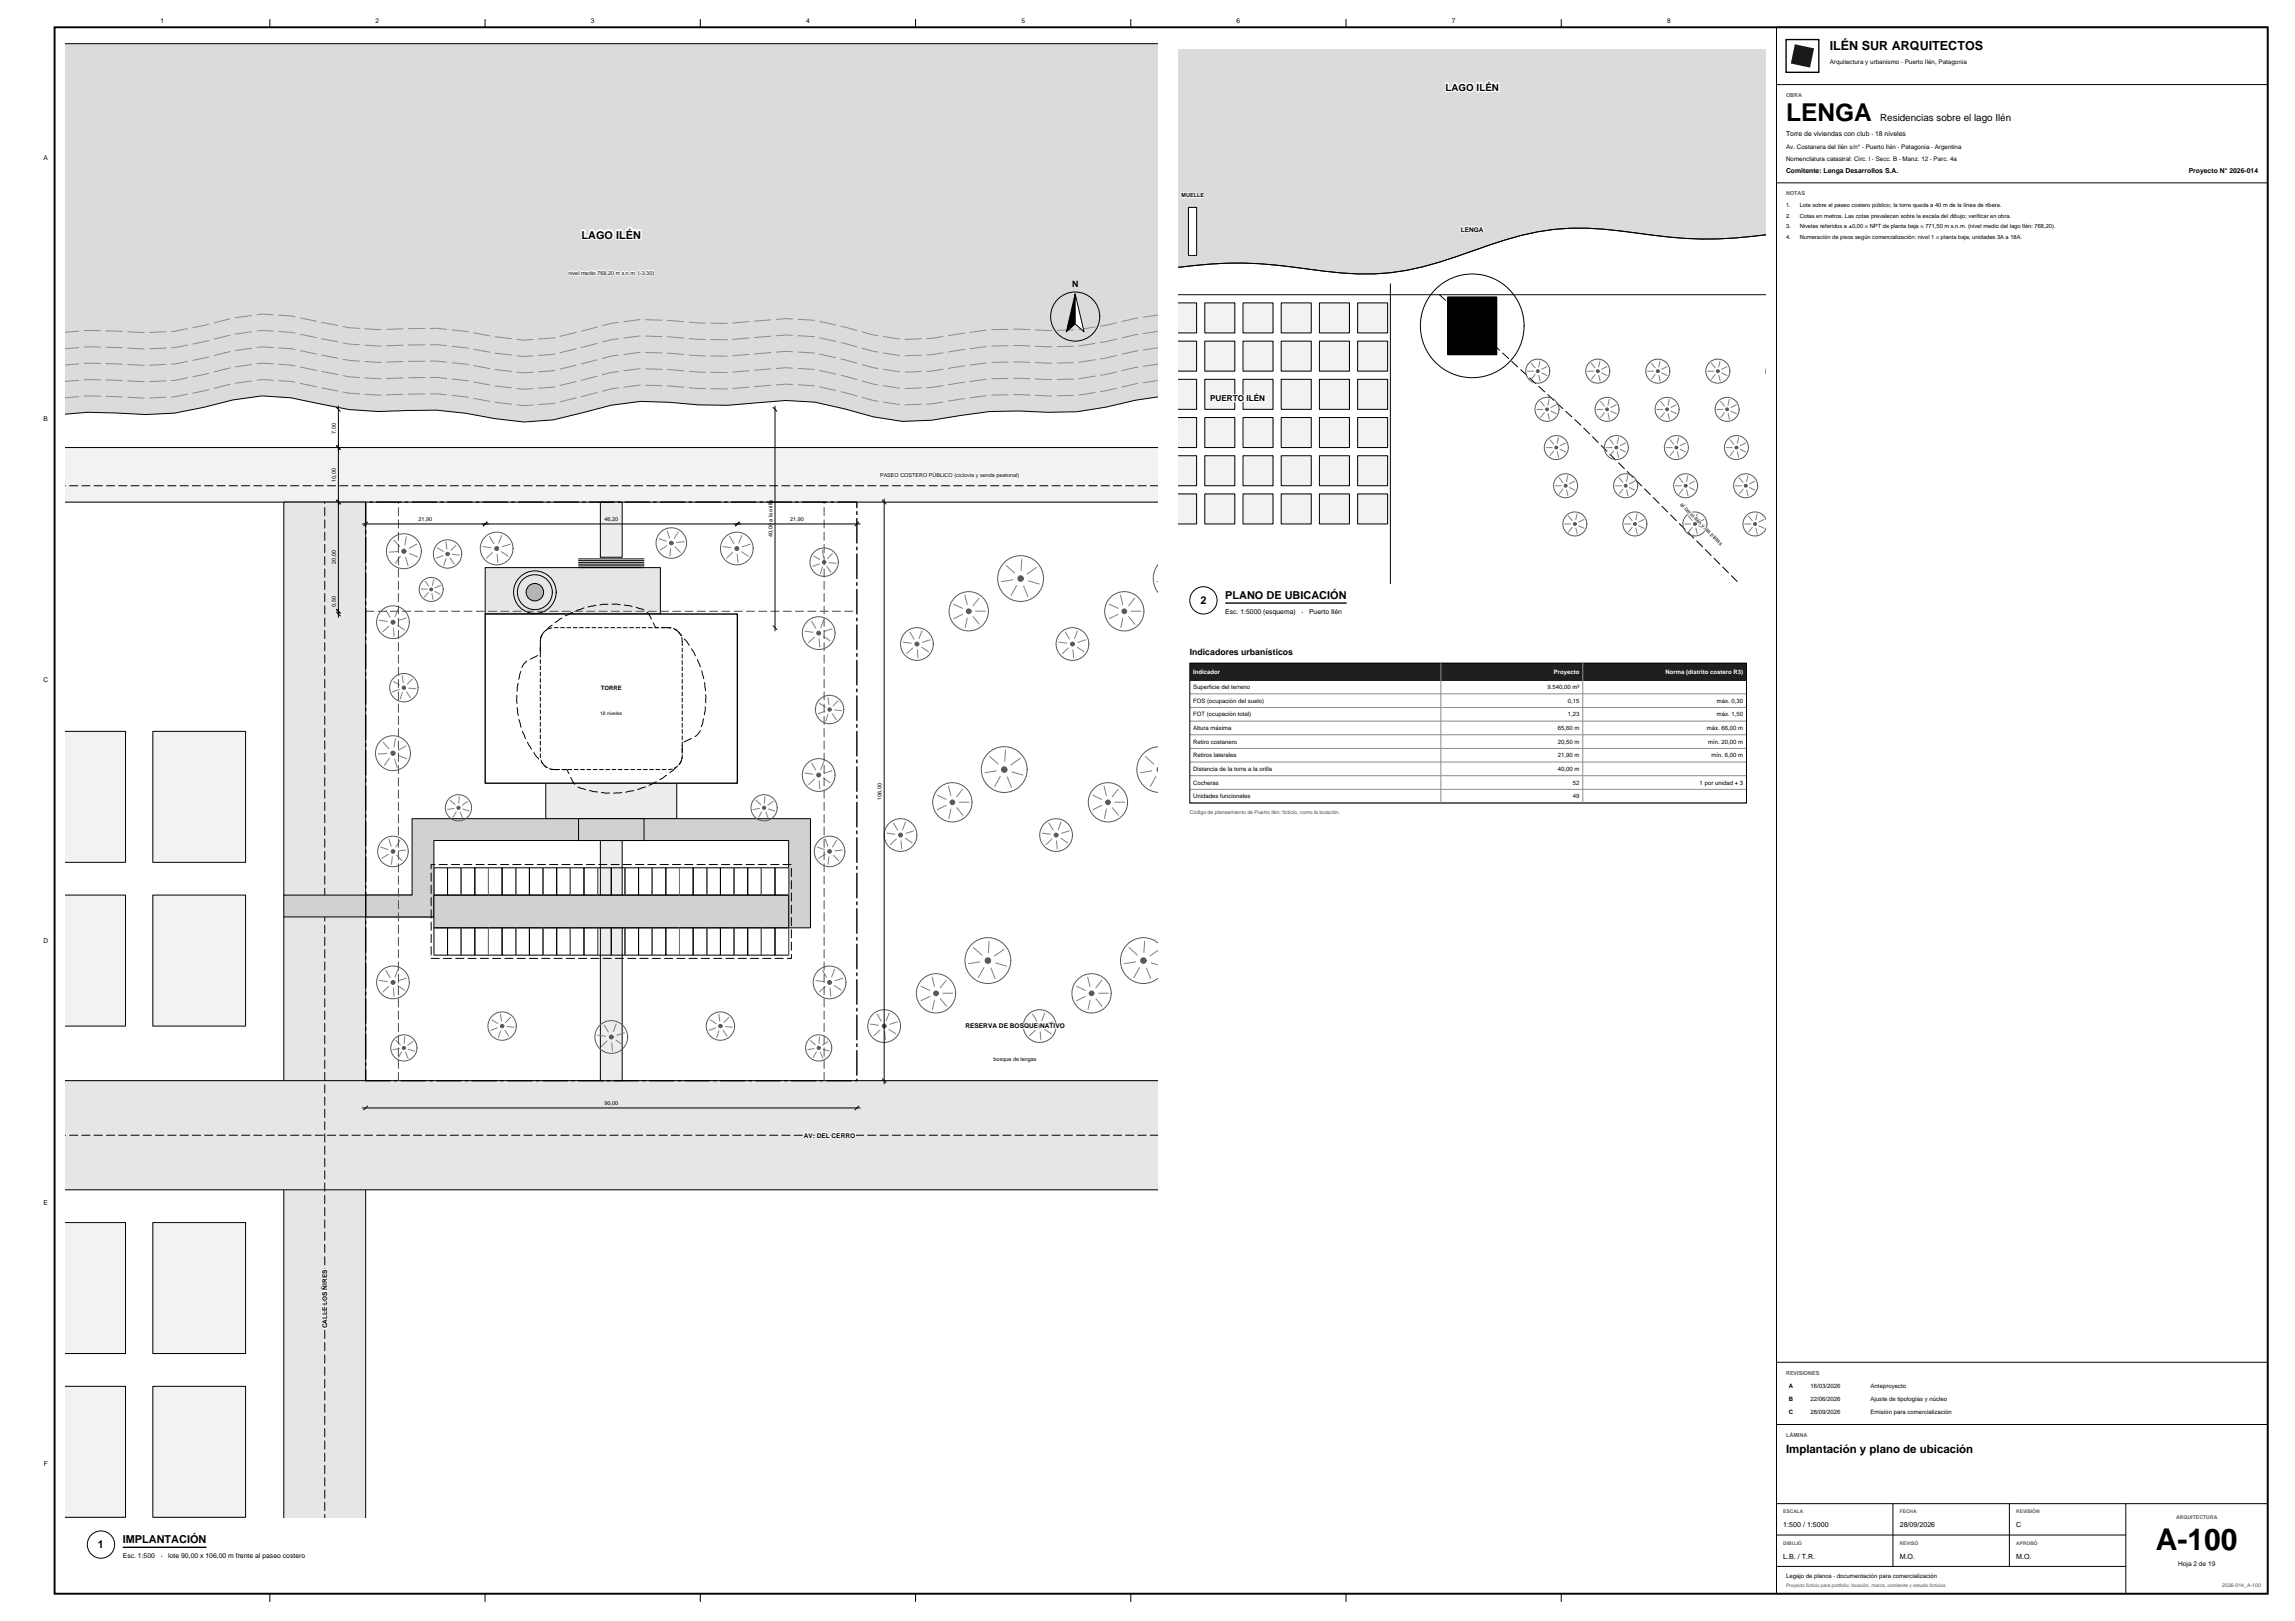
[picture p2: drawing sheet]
<svg xmlns="http://www.w3.org/2000/svg" width="841mm" height="594mm" viewBox="0 0 841 594" stroke-linecap="round" stroke-linejoin="round" font-family="sans-serif">
<defs><g id="words">
<text font-size="11" x="790" y="568">A-100</text>
<text font-size="9" x="654.5" y="44.5">LENGA</text>
<text font-size="4.6" x="670.5" y="18.4">ILÉN SUR ARQUITECTOS</text>
<text font-size="4.2" x="654.5" y="532.6">Implantación y plano de ubicación</text>
<text font-size="4" fill="#fff" x="213.1" y="87.4">LAGO ILÉN</text>
<g font-size="4">
<text x="439.9" y="221.4">2</text>
<text x="449" y="219.4">PLANO DE UBICACIÓN</text>
<text x="35.9" y="567.4">1</text>
<text x="45" y="565.4">IMPLANTACIÓN</text>
</g>
<text font-size="3.6" fill="#fff" x="529.7" y="33.3">LAGO ILÉN</text>
<text font-size="3.6" x="689" y="44.5">Residencias sobre el lago Ilén</text>
<g font-size="3.2">
<text x="392.8" y="105.1">N</text>
<text x="436" y="240">Indicadores urbanísticos</text>
</g>
<text font-size="3" fill="#fff" x="443.4" y="147.1">PUERTO ILÉN</text>
<g font-size="2.6">
<text x="653.5" y="559.6">1:500 / 1:5000</text>
<text x="696.2" y="559.6">28/09/2026</text>
<text x="738.8" y="559.6">C</text>
<text x="653.5" y="571.1">L.B. / T.R.</text>
<text x="696.2" y="571.1">M.O.</text>
<text x="738.8" y="571.1">M.O.</text>
</g>
<g font-size="2.5">
<text x="654.5" y="50">Torre de viviendas con club · 18 niveles</text>
<text x="654.5" y="63.5">Comitente: Lenga Desarrollos S.A.</text>
<text x="802" y="63.5">Proyecto N° 2026-014</text>
<text x="449" y="225">Esc. 1:5000 (esquema)</text>
<text x="476.9" y="225">·</text>
<text x="479.7" y="225">Puerto Ilén</text>
<text x="45" y="571">Esc. 1:500</text>
<text x="58.9" y="571">·</text>
<text x="61.7" y="571">lote 90,00 x 106,00 m frente al paseo costero</text>
</g>
<g font-size="2.4">
<text x="58.8" y="8.6">1</text>
<text x="137.6" y="8.6">2</text>
<text x="216.5" y="8.6">3</text>
<text x="295.4" y="8.6">4</text>
<text x="374.3" y="8.6">5</text>
<text x="453.1" y="8.6">6</text>
<text x="532" y="8.6">7</text>
<text x="610.9" y="8.6">8</text>
<text x="16" y="58.7">A</text>
<text x="16" y="154.4">B</text>
<text x="15.9" y="250.1">C</text>
<text x="15.9" y="345.7">D</text>
<text x="16" y="441.4">E</text>
<text x="16.1" y="537.1">F</text>
<text x="798.2" y="574">Hoja 2 de 19</text>
</g>
<g font-size="2.4" fill="#fff">
<text x="535.3" y="84.8">LENGA</text>
<text x="353.8" y="376.8">RESERVA DE BOSQUE NATIVO</text>
<text x="294.6" y="416.8">AV. DEL CERRO</text>
<text x="119.8" y="486.8" transform="rotate(-90 119.8 486.8)">CALLE LOS ÑIRES</text>
</g>
<g font-size="2.3">
<text x="670.5" y="23.4">Arquitectura y urbanismo · Puerto Ilén, Patagonia</text>
<text x="654.5" y="54.5">Av. Costanera del Ilén s/n° · Puerto Ilén · Patagonia · Argentina</text>
<text x="654.5" y="59">Nomenclatura catastral: Circ. I · Secc. B · Manz. 12 · Parc. 4a</text>
</g>
<g font-size="2.2" fill="#fff">
<text x="437.2" y="246.8">Indicador</text>
<text x="569.4" y="246.8">Proyecto</text>
<text x="610.3" y="246.8">Norma (distrito costero R3)</text>
<text x="220.2" y="252.8">TORRE</text>
</g>
<g font-size="2.2">
<text x="437.2" y="252.5">Superficie del terreno</text>
<text x="437.2" y="257.5">FOS (ocupación del suelo)</text>
<text x="567.1" y="252.5">9.540,00 m²</text>
<text x="574.5" y="257.5">0,15</text>
<text x="629.1" y="257.5">máx. 0,30</text>
<text x="437.2" y="262.5">FOT (ocupación total)</text>
<text x="574.5" y="262.5">1,23</text>
<text x="629.1" y="262.5">máx. 1,50</text>
<text x="437.2" y="267.5">Altura máxima</text>
<text x="570.9" y="267.5">65,60 m</text>
<text x="625.5" y="267.5">máx. 66,00 m</text>
<text x="437.2" y="272.5">Retiro costanero</text>
<text x="570.9" y="272.5">20,50 m</text>
<text x="626" y="272.5">mín. 20,00 m</text>
<text x="437.2" y="277.5">Retiros laterales</text>
<text x="570.9" y="277.5">21,90 m</text>
<text x="627.2" y="277.5">mín. 6,00 m</text>
<text x="437.2" y="282.5">Distancia de la torre a la orilla</text>
<text x="437.2" y="287.5">Cocheras</text>
<text x="570.9" y="282.5">40,00 m</text>
<text x="576.4" y="287.5">52</text>
<text x="622.8" y="287.5">1 por unidad + 3</text>
<text x="437.2" y="292.5">Unidades funcionales</text>
<text x="576.4" y="292.5">49</text>
<text x="655.5" y="508.8">A</text>
<text x="663.5" y="508.8">16/03/2026</text>
<text x="685.5" y="508.8">Anteproyecto</text>
<text x="655.5" y="513.4">B</text>
<text x="663.5" y="513.4">22/06/2026</text>
<text x="685.5" y="513.4">Ajuste de tipologías y núcleo</text>
<text x="655.5" y="518">C</text>
<text x="663.5" y="518">28/09/2026</text>
<text x="685.5" y="518">Emisión para comercialización</text>
<text x="654.5" y="578.2">Legajo de planos · documentación para comercialización</text>
</g>
<g font-size="2.1">
<text x="654.5" y="76">1.</text>
<text x="659.5" y="76">Lote sobre el paseo costero público; la torre queda a 40 m de la línea de ribera.</text>
<text x="654.5" y="79.8">2.</text>
<text x="654.5" y="83.6">3.</text>
<text x="659.5" y="79.8">Cotas en metros. Las cotas prevalecen sobre la escala del dibujo; verificar en obra.</text>
<text x="659.5" y="83.6">Niveles referidos a ±0,00 = NPT de planta baja = 771,50 m s.n.m. (nivel medio del lago Ilén: 768,20).</text>
<text x="654.5" y="87.4">4.</text>
<text x="659.5" y="87.4">Numeración de pisos según comercialización: nivel 1 = planta baja; unidades 3A a 18A.</text>
</g>
<g font-size="2" fill="#595959">
<text x="654.5" y="35.6">OBRA</text>
<text x="654.5" y="71.6">NOTAS</text>
<text x="654.5" y="503.8">REVISIONES</text>
<text x="654.5" y="526.6">LÁMINA</text>
</g>
<g font-size="2" fill="#fff">
<text x="433" y="72.3">MUELLE</text>
<text x="208.3" y="100.7">nivel medio 768,20 m s.n.m. (-3,30)</text>
<text x="322.5" y="174.7">PASEO COSTERO PÚBLICO (ciclovía y senda peatonal)</text>
<text x="615.6" y="185.1" transform="rotate(45 615.6 185.1)">al cerro Ilén y las pistas</text>
<text x="364.1" y="388.7">bosque de lengas</text>
</g>
<g font-size="2">
<text x="123.1" y="158.9" transform="rotate(-90 123.1 158.9)">7,00</text>
<text x="123.1" y="176.5" transform="rotate(-90 123.1 176.5)">10,00</text>
<text x="153.4" y="191.1">21,90</text>
<text x="221.5" y="191.1">46,20</text>
<text x="289.6" y="191.1">21,90</text>
<text x="283.1" y="196.8" transform="rotate(-90 283.1 196.8)">40,00 a la orilla</text>
<text x="123.1" y="206.5" transform="rotate(-90 123.1 206.5)">20,00</text>
<text x="123.1" y="222.4" transform="rotate(-90 123.1 222.4)">0,50</text>
<text x="323.1" y="293.1" transform="rotate(-90 323.1 293.1)">106,00</text>
<text x="221.5" y="405.1">90,00</text>
</g>
<g font-size="1.9" fill="#4d4d4d">
<text x="436" y="298.3">Código de planeamiento de Puerto Ilén: ficticio, como la locación.</text>
<text x="814.3" y="581.7">2026-014_A-100</text>
</g>
<text font-size="1.9" fill="#595959" x="797.4" y="556.5">ARQUITECTURA</text>
<g font-size="1.8" fill="#fff">
<text x="650.6" y="112.6">Av. Costanera del Ilén</text>
<text x="219.9" y="261.8">18 niveles</text>
</g>
<g font-size="1.8" fill="#595959">
<text x="653.5" y="554.6">ESCALA</text>
<text x="696.2" y="554.6">FECHA</text>
<text x="738.8" y="554.6">REVISIÓN</text>
<text x="653.5" y="566.1">DIBUJÓ</text>
<text x="696.2" y="566.1">REVISÓ</text>
<text x="738.8" y="566.1">APROBÓ</text>
</g>
<text font-size="1.8" fill="#4d4d4d" x="654.5" y="581.7">Proyecto ficticio para portfolio: locación, marca, comitente y estudio ficticios.</text>
</g></defs>
<path d="M24 16h400.1v138.2v-9.1l-18.8 4.1-10.6 1.7-10.7 .2-10.7-.5-10.6 .2-21.4 3.2-10.6 .4-10.7-1.7-10.7-2.9-10.6-2.4-10.7-.6-21.3 1.7-10.7-.1-10.7-1-10.6-.3-10.7 1.4-21.3 5.4-10.7 .7-10.7-1.2-10.6-2-10.7-1.1-21.3 .5-10.7-.7-21.3-4.3-10.7-.7-10.7 1.5-10.6 2.7-10.7 2.1-10.7 .5-21.3-.8-8 .9v2z" fill-rule="evenodd" fill="#dbdbdb"/>
<path d="M24 16h400.1M424.1 145.5l-8.1 1.2-10.7 2.5-10.6 1.7-10.7 .2-10.7-.5-10.6 .2-21.4 3.2-10.6 .4-10.7-1.7-10.7-2.9-10.6-2.4-10.7-.6-21.3 1.7-10.7-.1-10.7-1-10.6-.3-10.7 1.4-21.3 5.4-10.7 .7-10.7-1.2-10.6-2-10.7-1.1-21.3 .5-10.7-.7-21.3-4.3-10.7-.7-10.7 1.5-10.6 2.7-10.7 2.1-10.7 .5-21.3-.8-8 .7" fill="none" stroke="#000" stroke-width=".37"/>
<path d="M24 139.8l8-.7 21.3 .8 10.7-.5 10.7-2.1 10.6-2.7 10.7-1.5 10.7 .7 21.3 4.3 10.7 .7 21.3-.5 10.7 1.1 10.6 2 10.7 1.2 10.7-.7 21.3-5.4 10.7-1.4 10.6 .3 10.7 1 10.7 .1 21.3-1.7 10.7 .6 10.6 2.4 10.7 2.9 10.7 1.7 10.6-.4 21.4-3.2 10.6-.2 10.7 .5 10.7-.2 10.6-1.7 10.7-2.5 8.1-1.2M24 133.8l8-.7 21.3 .8 10.7-.5 10.7-2.1 10.6-2.7 10.7-1.5 10.7 .7 21.3 4.3 10.7 .7 21.3-.5 10.7 1.1 10.6 2 10.7 1.2 10.7-.7 21.3-5.4 10.7-1.4 10.6 .3 10.7 1 10.7 .1 21.3-1.7 10.7 .6 10.6 2.4 10.7 2.9 10.7 1.7 10.6-.4 21.4-3.2 10.6-.2 10.7 .5 10.7-.2 10.6-1.7 10.7-2.5 8.1-1.2M24 127.8l8-.7 21.3 .8 10.7-.5 10.7-2.1 10.6-2.7 10.7-1.5 10.7 .7 21.3 4.3 10.7 .7 21.3-.5 10.7 1.1 10.6 2 10.7 1.2 10.7-.7 21.3-5.4 10.7-1.4 10.6 .3 10.7 1 10.7 .1 21.3-1.7 10.7 .6 10.6 2.4 10.7 2.9 10.7 1.7 10.6-.4 21.4-3.2 10.6-.2 10.7 .5 10.7-.2 10.6-1.7 10.7-2.5 8.1-1.2M24 121.8l8-.7 21.3 .8 10.7-.5 10.7-2.1 10.6-2.7 10.7-1.5 10.7 .7 21.3 4.3 10.7 .7 21.3-.5 10.7 1.1 10.6 2 10.7 1.2 10.7-.7 21.3-5.4 10.7-1.4 10.6 .3 10.7 1 10.7 .1 21.3-1.7 10.7 .6 10.6 2.4 10.7 2.9 10.7 1.7 10.6-.4 21.4-3.2 10.6-.2 10.7 .5 10.7-.2 10.6-1.7 10.7-2.5 8.1-1.2M24 145.8l8-.7 21.3 .8 10.7-.5 10.7-2.1 10.6-2.7 10.7-1.5 10.7 .7 21.3 4.3 10.7 .7 21.3-.5 10.7 1.1 10.6 2 10.7 1.2 10.7-.7 21.3-5.4 10.7-1.4 10.6 .3 10.7 1 10.7 .1 21.3-1.7 10.7 .6 10.6 2.4 10.7 2.9 10.7 1.7 10.6-.4 21.4-3.2 10.6-.2 10.7 .5 10.7-.2 10.6-1.7 10.7-2.5 8.1-1.2" fill="none" stroke="#8c8c8c" stroke-width=".37" stroke-dasharray="6 2"/>
<path d="M24 164h400.1v20h-400.1z" fill-rule="evenodd" fill="#f2f2f2"/>
<path d="M24 164h400.1M24 184h400.1" fill="none" stroke="#000" stroke-width=".37"/>
<path d="M104 184h30v372.1h-30z" fill-rule="evenodd" fill="#e6e6e6"/>
<path d="M104 556.1v-372.1h30v372.1" fill="none" stroke="#000" stroke-width=".37"/>
<path d="M24 396h400.1v40h-400.1z" fill-rule="evenodd" fill="#e6e6e6"/>
<path d="M24 396h400.1M24 436h400.1" fill="none" stroke="#000" stroke-width=".37"/>
<path d="M24 178h400.1M24 416h400.1M119 556.1v-372.1" fill="none" stroke="#000" stroke-width=".37" stroke-dasharray="3 1.5"/>
<path d="M24 508h22v48h-22z" fill-rule="evenodd" fill="#f2f2f2"/>
<path d="M24 508h22v48h-22" fill="none" stroke="#000" stroke-width=".37"/>
<path d="M24 448h22v48h-22z" fill-rule="evenodd" fill="#f2f2f2"/>
<path d="M24 448h22v48h-22" fill="none" stroke="#000" stroke-width=".37"/>
<path d="M24 328h22v48h-22z" fill-rule="evenodd" fill="#f2f2f2"/>
<path d="M24 328h22v48h-22" fill="none" stroke="#000" stroke-width=".37"/>
<path d="M24 268h22v48h-22z" fill-rule="evenodd" fill="#f2f2f2"/>
<path d="M24 268h22v48h-22" fill="none" stroke="#000" stroke-width=".37"/>
<path d="M56 508h34v48h-34z" fill-rule="evenodd" fill="#f2f2f2"/>
<path d="M56 508h34v48h-34z" fill="none" stroke="#000" stroke-width=".37"/>
<path d="M56 448h34v48h-34z" fill-rule="evenodd" fill="#f2f2f2"/>
<path d="M56 448h34v48h-34z" fill="none" stroke="#000" stroke-width=".37"/>
<path d="M56 328h34v48h-34z" fill-rule="evenodd" fill="#f2f2f2"/>
<path d="M56 328h34v48h-34z" fill="none" stroke="#000" stroke-width=".37"/>
<path d="M56 268h34v48h-34z" fill-rule="evenodd" fill="#f2f2f2"/>
<path d="M56 268h34v48h-34z" fill="none" stroke="#000" stroke-width=".37"/>
<path d="M200 287h48v13h-48z" fill-rule="evenodd" fill="#ededed"/>
<path d="M200 287h48v13h-48z" fill="none" stroke="#000" stroke-width=".37"/>
<path d="M177.8 208h64.2v17h-64.2z" fill-rule="evenodd" fill="#e6e6e6"/>
<path d="M177.8 208h64.2v17h-64.2z" fill="none" stroke="#000" stroke-width=".37"/>
<path d="M220 184h8v20.2h-8z" fill-rule="evenodd" fill="#ededed"/>
<path d="M220 184h8v20.2h-8z" fill="none" stroke="#000" stroke-width=".37"/>
<path d="M220 308h8v88h-8z" fill-rule="evenodd" fill="#ededed"/>
<path d="M220 308h8v88h-8z" fill="none" stroke="#000" stroke-width=".37"/>
<path d="M104 328h55v8h-55z" fill-rule="evenodd" fill="#d1d1d1"/>
<path d="M104 328h55v8h-55z" fill="none" stroke="#000" stroke-width=".37"/>
<path d="M151 300h146v40h-8v-32h-130v28h-25v-8h17z" fill-rule="evenodd" fill="#d1d1d1"/>
<path d="M151 300h146v40h-8v-32h-130v28h-25v-8h17z" fill="none" stroke="#000" stroke-width=".37"/>
<path d="M159 328h130v12h-130z" fill-rule="evenodd" fill="#d1d1d1"/>
<path d="M159 328h130v12h-130z" fill="none" stroke="#000" stroke-width=".37"/>
<path d="M212 300h24v8h-24z" fill-rule="evenodd" fill="#d1d1d1"/>
<path d="M212 300h24v8h-24z" fill="none" stroke="#000" stroke-width=".37"/>
<circle cx="196" cy="217" r="3.2" fill="#b3b3b3" stroke="#000" stroke-width=".37"/>
<g fill="none" stroke="#000" stroke-width=".37">
<path d="M212 208h24M212 207.4h24M212 206.7h24M212 206.1h24M212 205.4h24M212 204.8h24M159 318h5v10h-5zM164 318h5v10h-5zM169 318h5v10h-5zM174 318h5v10h-5zM179 318h5v10h-5zM184 318h5v10h-5z"/>
<path d="M189 318h5v10h-5zM194 318h5v10h-5zM199 318h5v10h-5zM204 318h5v10h-5zM209 318h5v10h-5zM214 318h5v10h-5zM219 318h5v10h-5zM224 318h5v10h-5zM229 318h5v10h-5zM234 318h5v10h-5zM239 318h5v10h-5zM244 318h5v10h-5z"/>
<path d="M249 318h5v10h-5zM254 318h5v10h-5zM259 318h5v10h-5zM264 318h5v10h-5zM269 318h5v10h-5zM274 318h5v10h-5zM279 318h5v10h-5zM284 318h5v10h-5zM159 340h5v10h-5zM164 340h5v10h-5zM169 340h5v10h-5zM174 340h5v10h-5z"/>
<path d="M179 340h5v10h-5zM184 340h5v10h-5zM189 340h5v10h-5zM194 340h5v10h-5zM199 340h5v10h-5zM204 340h5v10h-5zM209 340h5v10h-5zM214 340h5v10h-5zM219 340h5v10h-5zM224 340h5v10h-5zM229 340h5v10h-5zM234 340h5v10h-5z"/>
<path d="M239 340h5v10h-5zM244 340h5v10h-5zM249 340h5v10h-5zM254 340h5v10h-5zM259 340h5v10h-5zM264 340h5v10h-5zM269 340h5v10h-5zM274 340h5v10h-5zM279 340h5v10h-5zM284 340h5v10h-5z"/>
<circle cx="196" cy="217" r="7.8"/>
<circle cx="196" cy="217" r="6.4"/>
</g>
<path d="M158 316.8h132v34.4h-132z" fill="none" stroke="#000" stroke-width=".37" stroke-dasharray="3 1.5"/>
<g fill="none" stroke="#737373" stroke-width=".37">
<path d="M159 318v10M169 318v10M179 318v10M189 318v10M199 318v10M209 318v10M219 318v10M229 318v10M239 318v10M249 318v10M259 318v10M269 318v10"/>
<path d="M279 318v10M289 318v10M159 340v10M169 340v10M179 340v10M189 340v10M199 340v10M209 340v10M219 340v10M229 340v10M239 340v10M249 340v10"/>
<path d="M259 340v10M269 340v10M279 340v10M289 340v10"/>
</g>
<g fill="none" stroke="#595959" stroke-width=".37">
<path d="M424.1 207.3a8.3 8.3 0 0 0 0 9.4M424.1 273.7a8.4 8.4 0 0 0-7.5 8.3 8.4 8.4 0 0 0 7.5 8.3M424.1 345.3a8.4 8.4 0 0 0-11.3 1 8.4 8.4 0 0 0 0 11.4 8.4 8.4 0 0 0 11.3 1"/>
<circle cx="246" cy="199" r="5.6"/>
<circle cx="148" cy="202" r="6.4"/>
<circle cx="158" cy="216" r="4.4"/>
<circle cx="164" cy="203" r="5.2"/>
<circle cx="182" cy="201" r="6"/>
<circle cx="270" cy="201" r="6"/>
<circle cx="302" cy="206" r="5.2"/>
<circle cx="374" cy="212" r="8.4"/>
<circle cx="144" cy="228" r="6"/>
<circle cx="300" cy="232" r="6"/>
<circle cx="336" cy="236" r="6"/>
<circle cx="355" cy="224" r="7.2"/>
<circle cx="393" cy="236" r="6"/>
<circle cx="412" cy="224" r="7.2"/>
<circle cx="148" cy="252" r="5.2"/>
<circle cx="304" cy="260" r="5.2"/>
<circle cx="144" cy="276" r="6.4"/>
<circle cx="168" cy="296" r="4.8"/>
<circle cx="280" cy="296" r="4.8"/>
<circle cx="300" cy="284" r="6"/>
<circle cx="349" cy="294" r="7.2"/>
<circle cx="368" cy="282" r="8.4"/>
<circle cx="406" cy="294" r="7.2"/>
<circle cx="144" cy="312" r="5.6"/>
<circle cx="304" cy="312" r="5.6"/>
<circle cx="330" cy="306" r="6"/>
<circle cx="387" cy="306" r="6"/>
<circle cx="144" cy="360" r="6"/>
<circle cx="304" cy="360" r="6"/>
<circle cx="362" cy="352" r="8.4"/>
<circle cx="184" cy="376" r="5.2"/>
<circle cx="224" cy="380" r="6"/>
<circle cx="264" cy="376" r="5.2"/>
<circle cx="324" cy="376" r="6"/>
<circle cx="343" cy="364" r="7.2"/>
<circle cx="381" cy="376" r="6"/>
<circle cx="400" cy="364" r="7.2"/>
<circle cx="148" cy="384" r="4.8"/>
<circle cx="300" cy="384" r="4.8"/>
</g>
<g fill="#595959" stroke="#595959" stroke-width=".37">
<path d="M424.1 281v2z" fill-rule="evenodd"/>
<circle cx="148" cy="202" r=".77"/>
<circle cx="164" cy="203" r=".62"/>
<circle cx="182" cy="201" r=".72"/>
<circle cx="246" cy="199" r=".67"/>
<circle cx="270" cy="201" r=".72"/>
<circle cx="302" cy="206" r=".62"/>
<circle cx="144" cy="228" r=".72"/>
<circle cx="148" cy="252" r=".62"/>
<circle cx="144" cy="276" r=".77"/>
<circle cx="300" cy="232" r=".72"/>
<circle cx="304" cy="260" r=".62"/>
<circle cx="300" cy="284" r=".72"/>
<circle cx="168" cy="296" r=".58"/>
<circle cx="280" cy="296" r=".58"/>
<circle cx="144" cy="312" r=".67"/>
<circle cx="304" cy="312" r=".67"/>
<circle cx="144" cy="360" r=".72"/>
<circle cx="304" cy="360" r=".72"/>
<circle cx="184" cy="376" r=".62"/>
<circle cx="224" cy="380" r=".72"/>
<circle cx="264" cy="376" r=".62"/>
<circle cx="148" cy="384" r=".58"/>
<circle cx="300" cy="384" r=".58"/>
<circle cx="158" cy="216" r=".53"/>
<circle cx="324" cy="376" r=".72"/>
<circle cx="343" cy="364" r=".86"/>
<circle cx="362" cy="352" r="1.01"/>
<circle cx="381" cy="376" r=".72"/>
<circle cx="400" cy="364" r=".86"/>
<circle cx="419" cy="352" r="1.01"/>
<circle cx="330" cy="306" r=".72"/>
<circle cx="349" cy="294" r=".86"/>
<circle cx="368" cy="282" r="1.01"/>
<circle cx="387" cy="306" r=".72"/>
<circle cx="406" cy="294" r=".86"/>
<circle cx="336" cy="236" r=".72"/>
<circle cx="355" cy="224" r=".86"/>
<circle cx="374" cy="212" r="1.01"/>
<circle cx="393" cy="236" r=".72"/>
<circle cx="412" cy="224" r=".86"/>
</g>
<g fill="none" stroke="#808080" stroke-width=".37">
<path d="M144.4 198l2.1 2.3M148.9 196.6l-.5 3.2M152.8 199.4l-2.8 1.5M163.4 198.6l.4 2.6M167.1 199.8l-1.8 1.9M179.4 196.6l1.5 2.6M183.8 196.2l-1 2.8M186.9 199.5l-2.9 .9M241.5 197.4l2.7 .9M244.5 194.5l.9 2.6M248.6 195l-1.5 2.3M250.7 198.5l-2.8 .3"/>
<path d="M267.4 196.6l1.5 2.6M271.8 196.2l-1 2.8M274.9 199.5l-2.9 .9M145.8 202.1l-3.2 .2M146.7 203.8l-1.8 2.6M148.6 204.2l.9 3M150.1 202.9l2.9 1.2M154.3 215.8l2.2 .1M155.8 213l1.3 1.8M157 217.2l-1.5 1.6M158.3 217.5l.4 2.2M159 212.4l-.6 2.1"/>
<path d="M159.4 216.7l1.9 1.1M160.2 200.7l2.2 1.4M161.4 214.5l-2 .9M162.3 203.6l-2.4 .9M163.4 204.7l-.8 2.5M165 204.5l1.4 2.2M165.8 203.2l2.6 .2M177 200.3l2.9 .4M180.5 202.4l-2.2 2.1M182.2 203.1l.2 3M183.7 202.2l2.5 1.6M244.3 200l-2.3 1.5"/>
<path d="M245.8 200.9l-.4 2.8M247.4 200.4l1.9 2M265 200.3l2.9 .4M268.5 202.4l-2.2 2.1M270.2 203.1l.2 3M271.7 202.2l2.5 1.6M298.2 203.7l2.2 1.4M300.3 206.6l-2.4 .9M301.4 201.6l.4 2.6M301.4 207.7l-.8 2.5M303 207.5l1.4 2.2M303.8 206.2l2.6 .2"/>
<path d="M305.1 202.8l-1.8 1.9M353.6 218l.8 3.5M358.8 219.2l-2.2 2.8M368.7 207.2l3.1 2.8M371.1 212.5l-4.1 .6M372.6 214.6l-2.1 3.6M374.5 204.9l-.3 4.2M375.1 214.7l1.6 3.9M376.8 212.8l4 1.2M379.9 207.9l-3.5 2.4M410.6 218l.8 3.5M415.8 219.2l-2.2 2.8"/>
<path d="M424.1 213.1h-.1M139 227.3l2.9 .4M141.4 223.6l1.5 2.6M142.5 229.4l-2.2 2.1M144.2 230.1l.2 3M145.7 229.2l2.5 1.6M145.8 223.2l-1 2.8M148.9 226.5l-2.9 .9M295 231.3l2.9 .4M297.4 227.6l1.5 2.6M298.5 233.4l-2.2 2.1M300.2 234.1l.2 3"/>
<path d="M301.7 233.2l2.5 1.6M301.8 227.2l-1 2.8M304.9 230.5l-2.9 .9M331 235.3l2.9 .4M333.4 231.6l1.5 2.6M334.5 237.4l-2.2 2.1M336.2 238.1l.2 3M337.7 237.2l2.5 1.6M337.8 231.2l-1 2.8M340.9 234.5l-2.9 .9M349.5 221.4l3.2 1.5M352.7 225.1l-3.2 1.6"/>
<path d="M354.5 226.5l-.8 3.5M356.6 226l2.3 2.7M361.1 223.9l-3.6 .1M388 235.3l2.9 .4M390.4 231.6l1.5 2.6M391.5 237.4l-2.2 2.1M393.2 238.1l.2 3M394.7 237.2l2.5 1.6M394.8 231.2l-1 2.8M397.9 234.5l-2.9 .9M406.5 221.4l3.2 1.5M409.7 225.1l-3.2 1.6"/>
<path d="M411.5 226.5l-.8 3.5M413.6 226l2.3 2.7M418.1 223.9l-3.6 .1M144.2 249.7l2.2 1.4M146.3 252.6l-2.4 .9M147.4 247.6l.4 2.6M147.4 253.7l-.8 2.5M149 253.5l1.4 2.2M149.8 252.2l2.6 .2M151.1 248.8l-1.8 1.9M300.2 257.7l2.2 1.4M303.4 255.6l.4 2.6"/>
<path d="M307.1 256.8l-1.8 1.9M140.4 272l2.1 2.3M141.8 276.1l-3.2 .2M142.7 277.8l-1.8 2.6M144.6 278.2l.9 3M144.9 270.6l-.5 3.2M146.1 276.9l2.9 1.2M148.8 273.4l-2.8 1.5M297.4 279.6l1.5 2.6M301.8 279.2l-1 2.8M302.3 260.6l-2.4 .9M303.4 261.7l-.8 2.5"/>
<path d="M305 261.5l1.4 2.2M305.8 260.2l2.6 .2M362.7 277.2l3.1 2.8M368.5 274.9l-.3 4.2M373.9 277.9l-3.5 2.4M419.7 277.2l3.1 2.8M165 293.2l1.8 1.7M166.3 296.3l-2.3 .3M167.2 297.5l-1.2 2M168.3 291.9l-.2 2.4M168.6 297.6l.9 2.2M169.6 296.5l2.3 .7"/>
<path d="M171.4 293.7l-2 1.3M277 293.2l1.8 1.7M278.3 296.3l-2.3 .3M279.2 297.5l-1.2 2M280.3 291.9l-.2 2.4M280.6 297.6l.9 2.2M281.6 296.5l2.3 .7M283.4 293.7l-2 1.3M295 283.3l2.9 .4M298.5 285.4l-2.2 2.1M300.2 286.1l.2 3M301.7 285.2l2.5 1.6"/>
<path d="M304.9 282.5l-2.9 .9M343.5 291.4l3.2 1.5M346.7 295.1l-3.2 1.6M347.6 288l.8 3.5M348.5 296.5l-.8 3.5M350.6 296l2.3 2.7M352.8 289.2l-2.2 2.8M355.1 293.9l-3.6 .1M365.1 282.5l-4.1 .6M366.6 284.6l-2.1 3.6M369.1 284.7l1.6 3.9M370.8 282.8l4 1.2"/>
<path d="M400.5 291.4l3.2 1.5M403.7 295.1l-3.2 1.6M404.6 288l.8 3.5M405.5 296.5l-.8 3.5M407.6 296l2.3 2.7M409.8 289.2l-2.2 2.8M412.1 293.9l-3.6 .1M422.1 282.5l-4.1 .6M423.6 284.6l-2.1 3.6M139.5 310.4l2.7 .9M142.3 313l-2.3 1.5M142.5 307.5l.9 2.6"/>
<path d="M143.8 313.9l-.4 2.8M145.4 313.4l1.9 2M146.6 308l-1.5 2.3M148.7 311.5l-2.8 .3M299.5 310.4l2.7 .9M302.3 313l-2.3 1.5M302.5 307.5l.9 2.6M303.8 313.9l-.4 2.8M305.4 313.4l1.9 2M306.6 308l-1.5 2.3M308.7 311.5l-2.8 .3M325 305.3l2.9 .4"/>
<path d="M327.4 301.6l1.5 2.6M328.5 307.4l-2.2 2.1M330.2 308.1l.2 3M331.7 307.2l2.5 1.6M331.8 301.2l-1 2.8M334.9 304.5l-2.9 .9M382 305.3l2.9 .4M384.4 301.6l1.5 2.6M385.5 307.4l-2.2 2.1M387.2 308.1l.2 3M388.7 307.2l2.5 1.6M388.8 301.2l-1 2.8"/>
<path d="M391.9 304.5l-2.9 .9M139 359.3l2.9 .4M141.4 355.6l1.5 2.6M145.8 355.2l-1 2.8M148.9 358.5l-2.9 .9M299 359.3l2.9 .4M301.4 355.6l1.5 2.6M305.8 355.2l-1 2.8M308.9 358.5l-2.9 .9M341.6 358l.8 3.5M346.8 359.2l-2.2 2.8M356.7 347.2l3.1 2.8"/>
<path d="M359.1 352.5l-4.1 .6M360.6 354.6l-2.1 3.6M362.5 344.9l-.3 4.2M363.1 354.7l1.6 3.9M364.8 352.8l4 1.2M367.9 347.9l-3.5 2.4M398.6 358l.8 3.5M403.8 359.2l-2.2 2.8M413.7 347.2l3.1 2.8M416.1 352.5l-4.1 .6M417.6 354.6l-2.1 3.6M419.5 344.9l-.3 4.2"/>
<path d="M420.1 354.7l1.6 3.9M421.8 352.8l2.3 .7M424.1 348.5l-2.7 1.8M142.5 361.4l-2.2 2.1M144.2 362.1l.2 3M145.7 361.2l2.5 1.6M148.3 379.9l-.2 2.4M180.2 373.7l2.2 1.4M182.3 376.6l-2.4 .9M183.4 371.6l.4 2.6M183.4 377.7l-.8 2.5M185 377.5l1.4 2.2"/>
<path d="M185.8 376.2l2.6 .2M187.1 372.8l-1.8 1.9M219 379.3l2.9 .4M221.4 375.6l1.5 2.6M225.8 375.2l-1 2.8M228.9 378.5l-2.9 .9M260.2 373.7l2.2 1.4M262.3 376.6l-2.4 .9M263.4 371.6l.4 2.6M263.4 377.7l-.8 2.5M265 377.5l1.4 2.2M265.8 376.2l2.6 .2"/>
<path d="M267.1 372.8l-1.8 1.9M300.3 379.9l-.2 2.4M302.5 361.4l-2.2 2.1M304.2 362.1l.2 3M305.7 361.2l2.5 1.6M319 375.3l2.9 .4M321.4 371.6l1.5 2.6M322.5 377.4l-2.2 2.1M324.2 378.1l.2 3M325.7 377.2l2.5 1.6M325.8 371.2l-1 2.8M328.9 374.5l-2.9 .9"/>
<path d="M337.5 361.4l3.2 1.5M340.7 365.1l-3.2 1.6M342.5 366.5l-.8 3.5M344.6 366l2.3 2.7M349.1 363.9l-3.6 .1M376 375.3l2.9 .4M378.4 371.6l1.5 2.6M379.5 377.4l-2.2 2.1M381.2 378.1l.2 3M382.7 377.2l2.5 1.6M382.8 371.2l-1 2.8M385.9 374.5l-2.9 .9"/>
<path d="M394.5 361.4l3.2 1.5M397.7 365.1l-3.2 1.6M399.5 366.5l-.8 3.5M401.6 366l2.3 2.7M406.1 363.9l-3.6 .1M145 381.2l1.8 1.7M146.3 384.3l-2.3 .3M147.2 385.5l-1.2 2M148.6 385.6l.9 2.2M149.6 384.5l2.3 .7M151.4 381.7l-2 1.3M222.5 381.4l-2.2 2.1"/>
<path d="M224.2 382.1l.2 3M225.7 381.2l2.5 1.6M297 381.2l1.8 1.7M298.3 384.3l-2.3 .3M299.2 385.5l-1.2 2M300.6 385.6l.9 2.2M301.6 384.5l2.3 .7M303.4 381.7l-2 1.3"/>
</g>
<path d="M177.8 225h92.4v62h-92.4z" fill-rule="evenodd" fill="#fff"/>
<path d="M177.8 225h92.4v62h-92.4z" fill="none" stroke="#000" stroke-width=".5"/>
<path d="M199.5 231.5a34.4 34.4 0 0 1 36.7-7.9l1.4 1.3 2.6 5.1h4.8a5.4 5.4 0 0 1 4.5 2.6 35 35 0 0 1 6.9 35.6l-1.3 1.4-5.1 2.6v4.8a5.4 5.4 0 0 1-2.6 4.5 35 35 0 0 1-35.6 6.9l-1.4-1.3-2.6-5.1h-4.8a5.4 5.4 0 0 1-4.5-2.6 35 35 0 0 1-6.9-35.6l1.3-1.4 5.1-2.6v-4.8a5 5 0 0 1 1.5-3.5z" fill="none" stroke="#000" stroke-width=".37" stroke-dasharray="3 1.5"/>
<path d="M199.5 231.5a5 5 0 0 1 3.5-1.5h42a5 5 0 0 1 5 5v42a5 5 0 0 1-5 5h-42a5 5 0 0 1-5-5v-42a5 5 0 0 1 1.5-3.5z" fill="none" stroke="#000" stroke-width=".37" stroke-dasharray="1.4 .9"/>
<path d="M134 224h180M146 396v-212M302 396v-212" fill="none" stroke="#4d4d4d" stroke-width=".37" stroke-dasharray="3 1.5"/>
<path d="M134 184h180v212h-180z" fill="none" stroke="#000" stroke-width=".5" stroke-dasharray="9 1.5 1 1.5"/>
<g fill="none" stroke="#000" stroke-width=".37">
<path d="M394 107.7v11l-3.2 2.9zM123.3 149.3l1.4 1.4M124 148.8v77.4M283.3 149.3l1.4 1.4M284 148.8v82.4M123.3 163.3l1.4 1.4M123.3 183.3l1.4 1.4M132.8 192h182.4M134.7 191.3l-1.4 1.4M178.5 191.3l-1.4 1.4M270.9 191.3l-1.4 1.4M314.7 191.3l-1.4 1.4"/>
<path d="M323.3 183.3l1.4 1.4M324 182.8v214.4M123.3 224.3l1.4 1.4M123.3 223.3l1.4 1.4M283.3 229.3l1.4 1.4M323.3 395.3l1.4 1.4M132.8 406h182.4M134.7 405.3l-1.4 1.4M314.7 405.3l-1.4 1.4"/>
<circle cx="394" cy="116" r="9"/>
</g>
<path d="M394 107.7v11l-3.2 2.9z" fill="#000"/>
<path d="M394 107.7l3.2 13.9-3.2-2.9z" fill="#fff"/>
<path d="M394 107.7l3.2 13.9-3.2-2.9z" fill="none" stroke="#000" stroke-width=".37"/>
<circle cx="37" cy="566" r="5" fill="#fff" stroke="#000" stroke-width=".37"/>
<path d="M45 567h30.7" fill="none" stroke="#000" stroke-width=".5"/>
<path d="M432 18h215.1v78.5v-12.2v1.7a148.9 148.9 0 0 1-47.6-.6 102.3 102.3 0 0 0-42 .9l-6 1.6-12 4.1a113.6 113.6 0 0 1-36 8.4 164.5 164.5 0 0 1-30-2.6 141.5 141.5 0 0 0-41.5 .2v1.7z" fill-rule="evenodd" fill="#dbdbdb"/>
<path d="M647.1 86.1a150.9 150.9 0 0 1-47.6-.7 102.3 102.3 0 0 0-42 .9l-6 1.6-12 4.1a113.6 113.6 0 0 1-36 8.4 164.5 164.5 0 0 1-30-2.6 143.5 143.5 0 0 0-41.5 .1" fill="none" stroke="#000" stroke-width=".37"/>
<path d="M432 181h6.5v11h-6.5z" fill-rule="evenodd" fill="#f2f2f2"/>
<path d="M432 181h6.5v11h-6.5" fill="none" stroke="#000" stroke-width=".37"/>
<path d="M432 167h6.5v11h-6.5z" fill-rule="evenodd" fill="#f2f2f2"/>
<path d="M432 167h6.5v11h-6.5" fill="none" stroke="#000" stroke-width=".37"/>
<path d="M432 153h6.5v11h-6.5z" fill-rule="evenodd" fill="#f2f2f2"/>
<path d="M432 153h6.5v11h-6.5" fill="none" stroke="#000" stroke-width=".37"/>
<path d="M432 139h6.5v11h-6.5z" fill-rule="evenodd" fill="#f2f2f2"/>
<path d="M432 139h6.5v11h-6.5" fill="none" stroke="#000" stroke-width=".37"/>
<path d="M432 125h6.5v11h-6.5z" fill-rule="evenodd" fill="#f2f2f2"/>
<path d="M432 125h6.5v11h-6.5" fill="none" stroke="#000" stroke-width=".37"/>
<path d="M432 111h6.5v11h-6.5z" fill-rule="evenodd" fill="#f2f2f2"/>
<path d="M432 111h6.5v11h-6.5" fill="none" stroke="#000" stroke-width=".37"/>
<path d="M441.5 181h11v11h-11z" fill-rule="evenodd" fill="#f2f2f2"/>
<path d="M441.5 181h11v11h-11z" fill="none" stroke="#000" stroke-width=".37"/>
<path d="M441.5 167h11v11h-11z" fill-rule="evenodd" fill="#f2f2f2"/>
<path d="M441.5 167h11v11h-11z" fill="none" stroke="#000" stroke-width=".37"/>
<path d="M441.5 153h11v11h-11z" fill-rule="evenodd" fill="#f2f2f2"/>
<path d="M441.5 153h11v11h-11z" fill="none" stroke="#000" stroke-width=".37"/>
<path d="M441.5 139h11v11h-11z" fill-rule="evenodd" fill="#f2f2f2"/>
<path d="M441.5 139h11v11h-11z" fill="none" stroke="#000" stroke-width=".37"/>
<path d="M441.5 125h11v11h-11z" fill-rule="evenodd" fill="#f2f2f2"/>
<path d="M441.5 125h11v11h-11z" fill="none" stroke="#000" stroke-width=".37"/>
<path d="M441.5 111h11v11h-11z" fill-rule="evenodd" fill="#f2f2f2"/>
<path d="M441.5 111h11v11h-11z" fill="none" stroke="#000" stroke-width=".37"/>
<path d="M455.5 181h11v11h-11z" fill-rule="evenodd" fill="#f2f2f2"/>
<path d="M455.5 181h11v11h-11z" fill="none" stroke="#000" stroke-width=".37"/>
<path d="M455.5 167h11v11h-11z" fill-rule="evenodd" fill="#f2f2f2"/>
<path d="M455.5 167h11v11h-11z" fill="none" stroke="#000" stroke-width=".37"/>
<path d="M455.5 153h11v11h-11z" fill-rule="evenodd" fill="#f2f2f2"/>
<path d="M455.5 153h11v11h-11z" fill="none" stroke="#000" stroke-width=".37"/>
<path d="M455.5 139h11v11h-11z" fill-rule="evenodd" fill="#f2f2f2"/>
<path d="M455.5 139h11v11h-11z" fill="none" stroke="#000" stroke-width=".37"/>
<path d="M455.5 125h11v11h-11z" fill-rule="evenodd" fill="#f2f2f2"/>
<path d="M455.5 125h11v11h-11z" fill="none" stroke="#000" stroke-width=".37"/>
<path d="M455.5 111h11v11h-11z" fill-rule="evenodd" fill="#f2f2f2"/>
<path d="M455.5 111h11v11h-11z" fill="none" stroke="#000" stroke-width=".37"/>
<path d="M469.5 181h11v11h-11z" fill-rule="evenodd" fill="#f2f2f2"/>
<path d="M469.5 181h11v11h-11z" fill="none" stroke="#000" stroke-width=".37"/>
<path d="M469.5 167h11v11h-11z" fill-rule="evenodd" fill="#f2f2f2"/>
<path d="M469.5 167h11v11h-11z" fill="none" stroke="#000" stroke-width=".37"/>
<path d="M469.5 153h11v11h-11z" fill-rule="evenodd" fill="#f2f2f2"/>
<path d="M469.5 153h11v11h-11z" fill="none" stroke="#000" stroke-width=".37"/>
<path d="M469.5 139h11v11h-11z" fill-rule="evenodd" fill="#f2f2f2"/>
<path d="M469.5 139h11v11h-11z" fill="none" stroke="#000" stroke-width=".37"/>
<path d="M469.5 125h11v11h-11z" fill-rule="evenodd" fill="#f2f2f2"/>
<path d="M469.5 125h11v11h-11z" fill="none" stroke="#000" stroke-width=".37"/>
<path d="M469.5 111h11v11h-11z" fill-rule="evenodd" fill="#f2f2f2"/>
<path d="M469.5 111h11v11h-11z" fill="none" stroke="#000" stroke-width=".37"/>
<path d="M483.5 181h11v11h-11z" fill-rule="evenodd" fill="#f2f2f2"/>
<path d="M483.5 181h11v11h-11z" fill="none" stroke="#000" stroke-width=".37"/>
<path d="M483.5 167h11v11h-11z" fill-rule="evenodd" fill="#f2f2f2"/>
<path d="M483.5 167h11v11h-11z" fill="none" stroke="#000" stroke-width=".37"/>
<path d="M483.5 153h11v11h-11z" fill-rule="evenodd" fill="#f2f2f2"/>
<path d="M483.5 153h11v11h-11z" fill="none" stroke="#000" stroke-width=".37"/>
<path d="M483.5 139h11v11h-11z" fill-rule="evenodd" fill="#f2f2f2"/>
<path d="M483.5 139h11v11h-11z" fill="none" stroke="#000" stroke-width=".37"/>
<path d="M483.5 125h11v11h-11z" fill-rule="evenodd" fill="#f2f2f2"/>
<path d="M483.5 125h11v11h-11z" fill="none" stroke="#000" stroke-width=".37"/>
<path d="M483.5 111h11v11h-11z" fill-rule="evenodd" fill="#f2f2f2"/>
<path d="M483.5 111h11v11h-11z" fill="none" stroke="#000" stroke-width=".37"/>
<path d="M497.5 181h11v11h-11z" fill-rule="evenodd" fill="#f2f2f2"/>
<path d="M497.5 181h11v11h-11z" fill="none" stroke="#000" stroke-width=".37"/>
<path d="M497.5 167h11v11h-11z" fill-rule="evenodd" fill="#f2f2f2"/>
<path d="M497.5 167h11v11h-11z" fill="none" stroke="#000" stroke-width=".37"/>
<path d="M497.5 153h11v11h-11z" fill-rule="evenodd" fill="#f2f2f2"/>
<path d="M497.5 153h11v11h-11z" fill="none" stroke="#000" stroke-width=".37"/>
<path d="M497.5 139h11v11h-11z" fill-rule="evenodd" fill="#f2f2f2"/>
<path d="M497.5 139h11v11h-11z" fill="none" stroke="#000" stroke-width=".37"/>
<path d="M497.5 125h11v11h-11z" fill-rule="evenodd" fill="#f2f2f2"/>
<path d="M497.5 125h11v11h-11z" fill="none" stroke="#000" stroke-width=".37"/>
<path d="M497.5 111h11v11h-11z" fill-rule="evenodd" fill="#f2f2f2"/>
<path d="M432 108h215.1M497.5 111h11v11h-11zM509.5 104v110.1" fill="none" stroke="#000" stroke-width=".37"/>
<path d="M527.5 108l52 48 58.1 58.1" fill="none" stroke="#000" stroke-width=".37" stroke-dasharray="3 1.5"/>
<path d="M435.5 76h3v17.6h-3z" fill-rule="evenodd" fill="#fff"/>
<g fill="none" stroke="#000" stroke-width=".37">
<path d="M435.5 76h3v17.6h-3zM530.5 108.8h18v21.2h-18z"/>
<circle cx="539.5" cy="119.4" r="19"/>
</g>
<g fill="none" stroke="#595959" stroke-width=".37">
<path d="M647.1 190.1a4.4 4.4 0 0 0-6.7-1.5 4.4 4.4 0 0 0 0 6.8 4.4 4.4 0 0 0 6.7-1.5"/>
<circle cx="563.5" cy="136" r="4.4"/>
<circle cx="585.5" cy="136" r="4.4"/>
<circle cx="607.5" cy="136" r="4.4"/>
<circle cx="629.5" cy="136" r="4.4"/>
<circle cx="566.9" cy="150" r="4.4"/>
<circle cx="588.9" cy="150" r="4.4"/>
<circle cx="610.9" cy="150" r="4.4"/>
<circle cx="632.9" cy="150" r="4.4"/>
<circle cx="570.3" cy="164" r="4.4"/>
<circle cx="573.7" cy="178" r="4.4"/>
<circle cx="592.3" cy="164" r="4.4"/>
<circle cx="595.7" cy="178" r="4.4"/>
<circle cx="614.3" cy="164" r="4.4"/>
<circle cx="617.7" cy="178" r="4.4"/>
<circle cx="636.3" cy="164" r="4.4"/>
<circle cx="639.7" cy="178" r="4.4"/>
<circle cx="577.1" cy="192" r="4.4"/>
<circle cx="599.1" cy="192" r="4.4"/>
<circle cx="621.1" cy="192" r="4.4"/>
</g>
<g fill="#595959" stroke="#595959" stroke-width=".37">
<circle cx="563.5" cy="136" r=".53"/>
<circle cx="585.5" cy="136" r=".53"/>
<circle cx="607.5" cy="136" r=".53"/>
<circle cx="629.5" cy="136" r=".53"/>
<circle cx="566.9" cy="150" r=".53"/>
<circle cx="588.9" cy="150" r=".53"/>
<circle cx="610.9" cy="150" r=".53"/>
<circle cx="632.9" cy="150" r=".53"/>
<circle cx="570.3" cy="164" r=".53"/>
<circle cx="592.3" cy="164" r=".53"/>
<circle cx="614.3" cy="164" r=".53"/>
<circle cx="636.3" cy="164" r=".53"/>
<circle cx="573.7" cy="178" r=".53"/>
<circle cx="595.7" cy="178" r=".53"/>
<circle cx="617.7" cy="178" r=".53"/>
<circle cx="639.7" cy="178" r=".53"/>
<circle cx="577.1" cy="192" r=".53"/>
<circle cx="599.1" cy="192" r=".53"/>
<circle cx="621.1" cy="192" r=".53"/>
<circle cx="643.1" cy="192" r=".53"/>
</g>
<g fill="none" stroke="#808080" stroke-width=".37">
<path d="M561.1 133.1l1.4 1.7M562 136h-2.2M562.6 137.2l-1.4 1.7M563.9 137.5l.5 2.1M564.3 132.3l-.5 2.2M564.9 136.7l2 .9M566.9 134.3l-2 1M583.1 133.1l1.4 1.7M584 136h-2.2M584.6 137.2l-1.4 1.7M585.9 137.5l.5 2.1M586.3 132.3l-.5 2.2"/>
<path d="M586.9 136.7l2 .9M588.9 134.3l-2 1M605.1 133.1l1.4 1.7M606 136h-2.2M606.6 137.2l-1.4 1.7M607.9 137.5l.5 2.1M608.3 132.3l-.5 2.2M608.9 136.7l2 .9M610.9 134.3l-2 1M627.1 133.1l1.4 1.7M628 136h-2.2M628.6 137.2l-1.4 1.7"/>
<path d="M629.9 137.5l.5 2.1M630.3 132.3l-.5 2.2M630.9 136.7l2 .9M632.9 134.3l-2 1M564.5 147.1l1.4 1.7M565.4 150h-2.2M566 151.2l-1.4 1.7M567.3 151.5l.5 2.1M567.7 146.3l-.5 2.2M568.3 150.7l2 .9M570.3 148.3l-2 1M586.5 147.1l1.4 1.7"/>
<path d="M587.4 150h-2.2M588 151.2l-1.4 1.7M589.3 151.5l.5 2.1M589.7 146.3l-.5 2.2M590.3 150.7l2 .9M592.3 148.3l-2 1M608.5 147.1l1.4 1.7M609.4 150h-2.2M610 151.2l-1.4 1.7M611.3 151.5l.5 2.1M611.7 146.3l-.5 2.2M612.3 150.7l2 .9"/>
<path d="M614.3 148.3l-2 1M630.5 147.1l1.4 1.7M631.4 150h-2.2M632 151.2l-1.4 1.7M633.3 151.5l.5 2.1M633.7 146.3l-.5 2.2M634.3 150.7l2 .9M636.3 148.3l-2 1M567.9 161.1l1.4 1.7M568.8 164h-2.2M569.4 165.2l-1.4 1.7M570.7 165.5l.5 2.1"/>
<path d="M571.1 160.3l-.5 2.2M571.3 175.1l1.4 1.7M571.7 164.7l2 .9M572.2 178h-2.2M572.8 179.2l-1.4 1.7M573.7 162.3l-2 1M574.1 179.5l.5 2.1M574.5 174.3l-.5 2.2M575.1 178.7l2 .9M577.1 176.3l-2 1M589.9 161.1l1.4 1.7M590.8 164h-2.2"/>
<path d="M591.4 165.2l-1.4 1.7M592.7 165.5l.5 2.1M593.1 160.3l-.5 2.2M593.3 175.1l1.4 1.7M593.7 164.7l2 .9M594.2 178h-2.2M594.8 179.2l-1.4 1.7M595.7 162.3l-2 1M596.1 179.5l.5 2.1M596.5 174.3l-.5 2.2M597.1 178.7l2 .9M599.1 176.3l-2 1"/>
<path d="M611.9 161.1l1.4 1.7M612.8 164h-2.2M613.4 165.2l-1.4 1.7M614.7 165.5l.5 2.1M615.1 160.3l-.5 2.2M615.3 175.1l1.4 1.7M615.7 164.7l2 .9M616.2 178h-2.2M616.8 179.2l-1.4 1.7M617.7 162.3l-2 1M618.1 179.5l.5 2.1M618.5 174.3l-.5 2.2"/>
<path d="M619.1 178.7l2 .9M621.1 176.3l-2 1M633.9 161.1l1.4 1.7M634.8 164h-2.2M635.4 165.2l-1.4 1.7M636.7 165.5l.5 2.1M637.1 160.3l-.5 2.2M637.3 175.1l1.4 1.7M637.7 164.7l2 .9M638.2 178h-2.2M638.8 179.2l-1.4 1.7M639.7 162.3l-2 1"/>
<path d="M640.1 179.5l.5 2.1M640.5 174.3l-.5 2.2M641.1 178.7l2 .9M643.1 176.3l-2 1M574.7 189.1l1.4 1.7M575.6 192h-2.2M576.2 193.2l-1.4 1.7M577.5 193.5l.5 2.1M577.9 188.3l-.5 2.2M578.5 192.7l2 .9M580.5 190.3l-2 1M596.7 189.1l1.4 1.7"/>
<path d="M597.6 192h-2.2M598.2 193.2l-1.4 1.7M599.5 193.5l.5 2.1M599.9 188.3l-.5 2.2M600.5 192.7l2 .9M602.5 190.3l-2 1M618.7 189.1l1.4 1.7M619.6 192h-2.2M620.2 193.2l-1.4 1.7M621.5 193.5l.5 2.1M621.9 188.3l-.5 2.2M622.5 192.7l2 .9"/>
<path d="M624.5 190.3l-2 1M640.7 189.1l1.4 1.7M641.6 192h-2.2M642.2 193.2l-1.4 1.7M643.5 193.5l.5 2.1M643.9 188.3l-.5 2.2M644.5 192.7l2 .9M646.5 190.3l-2 1"/>
</g>
<path d="M530.5 108.8h18v21.2h-18z" fill-rule="evenodd" fill="#000"/>
<circle cx="441" cy="220" r="5" fill="#fff" stroke="#000" stroke-width=".37"/>
<path d="M449 221h44.4" fill="none" stroke="#000" stroke-width=".5"/>
<path d="M436 243h204v6.3h-204z" fill-rule="evenodd" fill="#1f1f1f"/>
<path d="M436 254.3h204M436 259.3h204M528 243v51.3M580 243v51.3M436 264.3h204M436 269.3h204M436 274.3h204M436 279.3h204M436 284.3h204M436 289.3h204M436 294.3h204" fill="none" stroke="#8c8c8c" stroke-width=".37"/>
<g fill="none" stroke="#000" stroke-width=".37">
<path d="M98.9 7v3M177.8 7v3M256.6 7v3M335.5 7v3M414.4 7v3M493.3 7v3M572.1 7v3M651 10h180v574h-180zM436 243h204v51.3h-204zM98.9 584v3M177.8 584v3M256.6 584v3"/>
<path d="M335.5 584v3M414.4 584v3M493.3 584v3M572.1 584v3"/>
</g>
<path d="M20 10h811v574h-811z" fill="none" stroke="#000" stroke-width=".7" stroke-linecap="butt"/>
<path d="M654.5 14.5h12v12h-12z" fill="none" stroke="#000" stroke-width=".5"/>
<path d="M657.7 16.2l7.1 1.5-1.5 7.1-7.1-1.5z" fill-rule="evenodd" fill="#1a1a1a"/>
<path d="M651 31h180M651 67h180M651 499.2h180M651 522h180M651 551h180M693.7 551v23M736.3 551v23M779 551v33M651 562.5h128M651 574h128" fill="none" stroke="#000" stroke-width=".37"/>
<use href="#words"/>
</svg>
